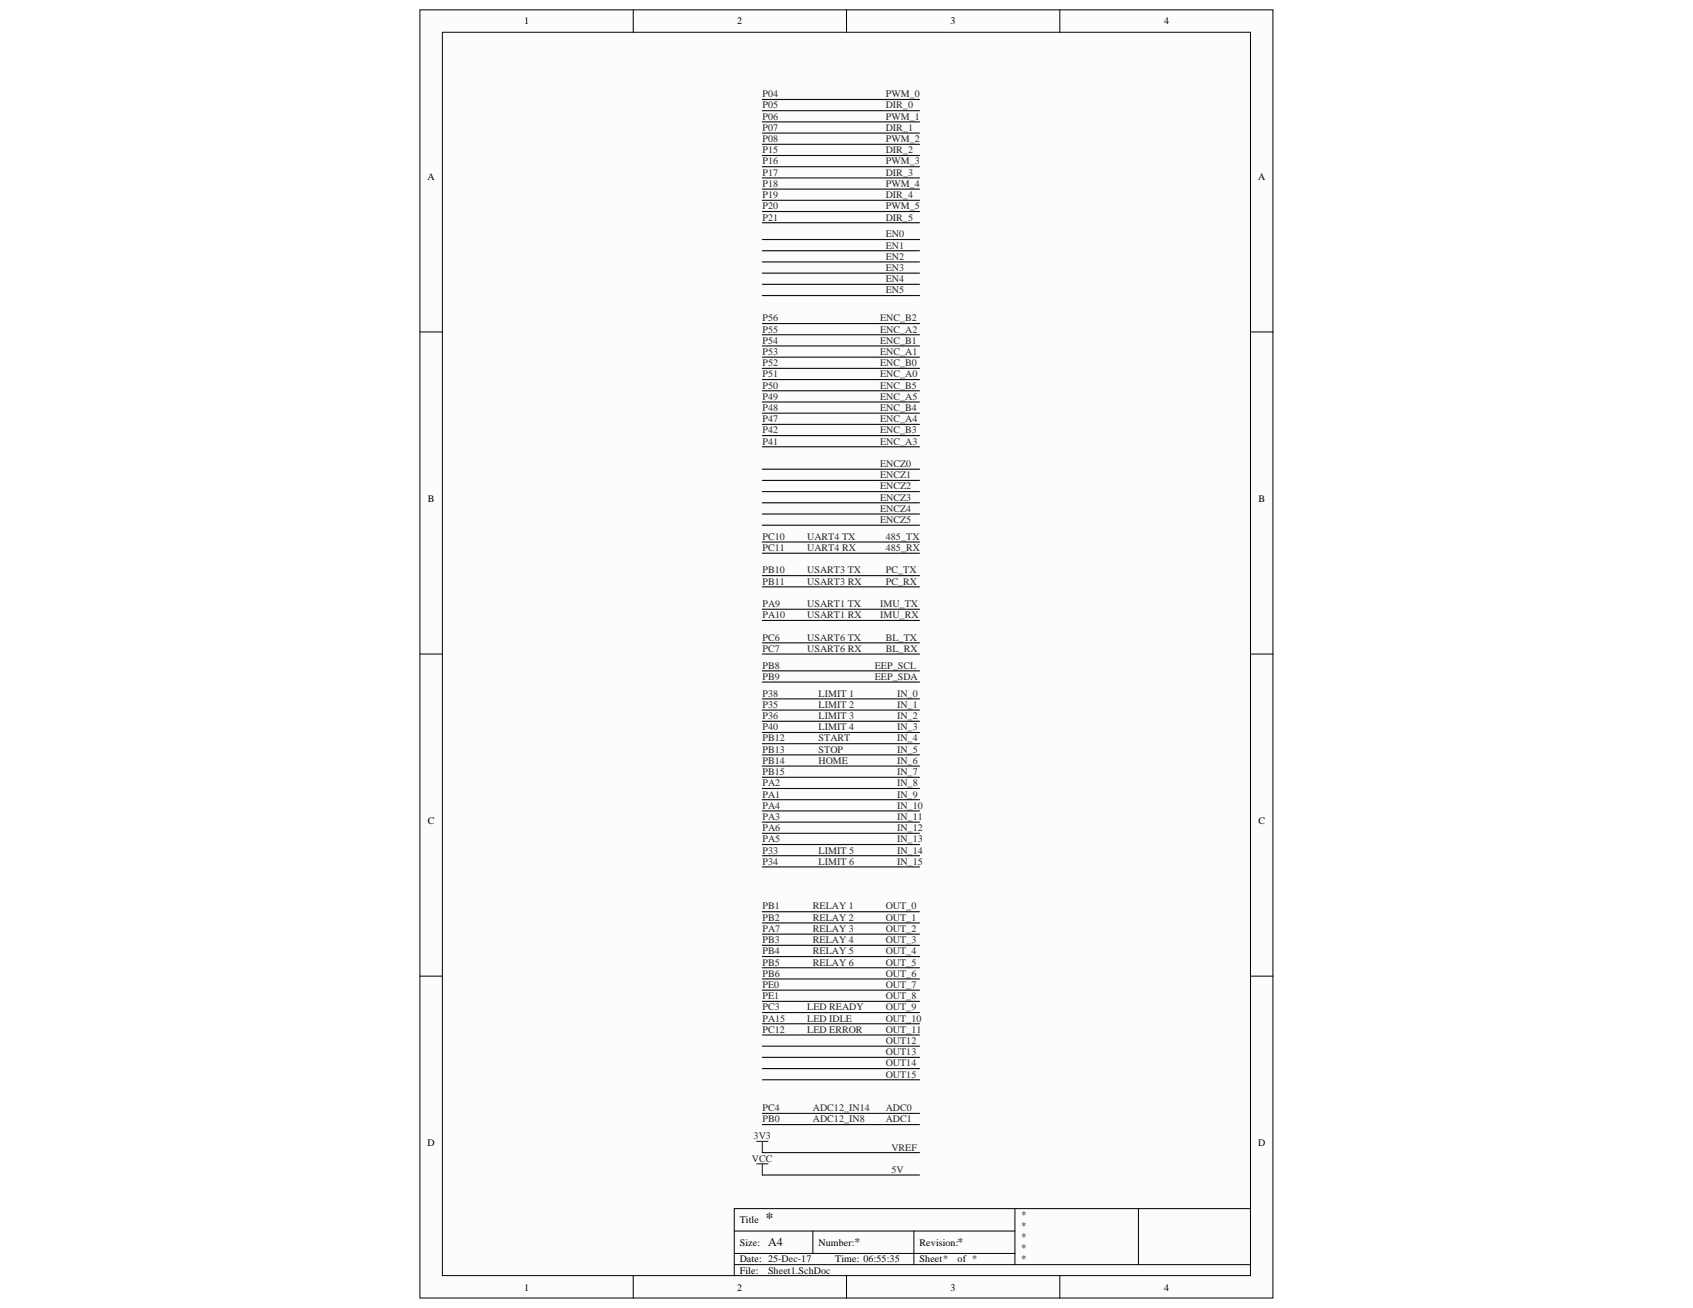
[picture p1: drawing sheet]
<svg xmlns="http://www.w3.org/2000/svg" width="279mm" height="216mm" viewBox="0 0 279 216" stroke-linecap="round" stroke-linejoin="round" font-family="sans-serif">
<defs><g id="words">
<text font-size="2.5" fill="#262626" x="126.4" y="201.9">*</text>
<g font-size="2" fill="#0e0e0e">
<text x="126.7" y="205.7">A4</text>
<text x="141" y="205.7">*</text>
<text x="158" y="205.7">*</text>
</g>
<g font-size="1.7">
<text x="86.5" y="4">1</text>
<text x="121.7" y="4">2</text>
<text x="156.9" y="4">3</text>
<text x="192.1" y="4">4</text>
<text x="70.5" y="29.7">A</text>
<text x="207.6" y="29.7">A</text>
<text x="70.6" y="82.8">B</text>
<text x="207.7" y="82.8">B</text>
<text x="70.6" y="136">C</text>
<text x="207.7" y="136">C</text>
<text x="70.5" y="189.2">D</text>
<text x="207.6" y="189.2">D</text>
<text x="122.1" y="201.9">Title</text>
<text x="122.1" y="205.6">Size:</text>
<text x="122.1" y="208.4">Date: 25-Dec-17</text>
<text x="135.1" y="205.6">Number:</text>
<text x="137.8" y="208.4">Time: 06:55:35</text>
<text x="151.8" y="205.6">Revision:</text>
<text x="151.8" y="208.4">Sheet*</text>
<text x="158" y="208.4">of *</text>
<text x="86.5" y="213">1</text>
<text x="121.7" y="213">2</text>
<text x="122.1" y="210.2">File:</text>
<text x="156.9" y="213">3</text>
<text x="192.1" y="213">4</text>
</g>
<g font-size="1.7" fill="#262626">
<text x="125.8" y="16">P04</text>
<text x="125.8" y="17.9">P05</text>
<text x="146.2" y="16">PWM_0</text>
<text x="146.2" y="17.9">DIR_0</text>
<text x="125.8" y="19.8">P06</text>
<text x="125.8" y="21.6">P07</text>
<text x="125.8" y="23.5">P08</text>
<text x="146.2" y="19.8">PWM_1</text>
<text x="146.2" y="21.6">DIR_1</text>
<text x="146.2" y="23.5">PWM_2</text>
<text x="125.8" y="25.3">P15</text>
<text x="125.8" y="27.1">P16</text>
<text x="125.8" y="29">P17</text>
<text x="146.2" y="25.3">DIR_2</text>
<text x="146.2" y="27.1">PWM_3</text>
<text x="146.2" y="29">DIR_3</text>
<text x="125.8" y="34.5">P20</text>
<text x="125.8" y="32.7">P19</text>
<text x="125.8" y="30.9">P18</text>
<text x="146.2" y="30.9">PWM_4</text>
<text x="146.2" y="32.7">DIR_4</text>
<text x="146.2" y="34.5">PWM_5</text>
<text x="125.8" y="36.4">P21</text>
<text x="146.2" y="36.4">DIR_5</text>
<text x="146.2" y="39.2">EN0</text>
<text x="146.2" y="41">EN1</text>
<text x="146.2" y="42.9">EN2</text>
<text x="146.2" y="44.7">EN3</text>
<text x="146.2" y="46.6">EN4</text>
<text x="125.8" y="53">P56</text>
<text x="145.2" y="53">ENC_B2</text>
<text x="146.2" y="48.4">EN5</text>
<text x="125.8" y="58.6">P53</text>
<text x="125.8" y="56.7">P54</text>
<text x="125.8" y="54.9">P55</text>
<text x="145.2" y="58.6">ENC_A1</text>
<text x="145.2" y="56.7">ENC_B1</text>
<text x="145.2" y="54.9">ENC_A2</text>
<text x="125.8" y="66">P49</text>
<text x="125.8" y="64.1">P50</text>
<text x="125.8" y="62.3">P51</text>
<text x="125.8" y="60.5">P52</text>
<text x="145.2" y="62.3">ENC_A0</text>
<text x="145.2" y="60.5">ENC_B0</text>
<text x="145.2" y="66">ENC_A5</text>
<text x="145.2" y="64.1">ENC_B5</text>
<text x="125.8" y="67.9">P48</text>
<text x="125.8" y="69.7">P47</text>
<text x="125.8" y="71.5">P42</text>
<text x="145.2" y="71.5">ENC_B3</text>
<text x="145.2" y="69.7">ENC_A4</text>
<text x="145.2" y="67.9">ENC_B4</text>
<text x="125.8" y="73.4">P41</text>
<text x="145.2" y="73.4">ENC_A3</text>
<text x="145.2" y="77.1">ENCZ0</text>
<text x="145.2" y="79">ENCZ1</text>
<text x="145.2" y="80.8">ENCZ2</text>
<text x="145.2" y="82.6">ENCZ3</text>
<text x="125.8" y="89.1">PC10</text>
<text x="133.2" y="89.1">UART4 TX</text>
<text x="145.2" y="84.5">ENCZ4</text>
<text x="145.2" y="86.3">ENCZ5</text>
<text x="146.2" y="89.1">485_TX</text>
<text x="125.8" y="94.7">PB10</text>
<text x="125.8" y="91">PC11</text>
<text x="133.2" y="91">UART4 RX</text>
<text x="133.2" y="94.7">USART3 TX</text>
<text x="146.2" y="91">485_RX</text>
<text x="146.2" y="94.7">PC_TX</text>
<text x="125.8" y="96.5">PB11</text>
<text x="125.8" y="100.2">PA9</text>
<text x="133.2" y="100.2">USART1 TX</text>
<text x="133.2" y="96.5">USART3 RX</text>
<text x="145.2" y="100.2">IMU_TX</text>
<text x="146.2" y="96.5">PC_RX</text>
<text x="125.8" y="102.1">PA10</text>
<text x="125.8" y="105.7">PC6</text>
<text x="125.8" y="107.6">PC7</text>
<text x="133.2" y="102.1">USART1 RX</text>
<text x="133.2" y="105.7">USART6 TX</text>
<text x="133.2" y="107.6">USART6 RX</text>
<text x="145.2" y="102.1">IMU_RX</text>
<text x="146.2" y="105.7">BL_TX</text>
<text x="146.2" y="107.6">BL_RX</text>
<text x="125.8" y="110.4">PB8</text>
<text x="125.8" y="112.2">PB9</text>
<text x="144.4" y="110.4">EEP_SCL</text>
<text x="144.4" y="112.2">EEP_SDA</text>
<text x="125.8" y="115">P38</text>
<text x="125.8" y="116.8">P35</text>
<text x="125.8" y="118.7">P36</text>
<text x="135.1" y="115">LIMIT 1</text>
<text x="135.1" y="116.8">LIMIT 2</text>
<text x="135.1" y="118.7">LIMIT 3</text>
<text x="148" y="115">IN_0</text>
<text x="148" y="116.8">IN_1</text>
<text x="148" y="118.7">IN_2</text>
<text x="125.8" y="120.5">P40</text>
<text x="125.8" y="122.4">PB12</text>
<text x="125.8" y="124.2">PB13</text>
<text x="135.1" y="120.5">LIMIT 4</text>
<text x="135.1" y="122.4">START</text>
<text x="135.1" y="124.2">STOP</text>
<text x="148" y="120.5">IN_3</text>
<text x="148" y="122.4">IN_4</text>
<text x="148" y="124.2">IN_5</text>
<text x="125.8" y="131.7">PA1</text>
<text x="125.8" y="129.8">PA2</text>
<text x="125.8" y="126.1">PB14</text>
<text x="125.8" y="127.9">PB15</text>
<text x="135.1" y="126.1">HOME</text>
<text x="148" y="126.1">IN_6</text>
<text x="148" y="127.9">IN_7</text>
<text x="148" y="131.7">IN_9</text>
<text x="148" y="129.8">IN_8</text>
<text x="125.8" y="135.3">PA3</text>
<text x="125.8" y="133.5">PA4</text>
<text x="125.8" y="137.2">PA6</text>
<text x="148" y="133.5">IN_10</text>
<text x="148" y="135.3">IN_11</text>
<text x="148" y="137.2">IN_12</text>
<text x="125.8" y="140.9">P33</text>
<text x="125.8" y="142.7">P34</text>
<text x="125.8" y="139">PA5</text>
<text x="135.1" y="140.9">LIMIT 5</text>
<text x="135.1" y="142.7">LIMIT 6</text>
<text x="148" y="139">IN_13</text>
<text x="148" y="140.9">IN_14</text>
<text x="148" y="142.7">IN_15</text>
<text x="125.8" y="150.1">PB1</text>
<text x="125.8" y="152">PB2</text>
<text x="125.8" y="153.8">PA7</text>
<text x="125.8" y="155.7">PB3</text>
<text x="134.2" y="150.1">RELAY 1</text>
<text x="134.2" y="152">RELAY 2</text>
<text x="134.2" y="153.8">RELAY 3</text>
<text x="134.2" y="155.7">RELAY 4</text>
<text x="146.2" y="150.1">OUT_0</text>
<text x="146.2" y="152">OUT_1</text>
<text x="146.2" y="153.8">OUT_2</text>
<text x="146.2" y="155.7">OUT_3</text>
<text x="125.8" y="157.5">PB4</text>
<text x="125.8" y="159.4">PB5</text>
<text x="125.8" y="161.2">PB6</text>
<text x="134.2" y="157.5">RELAY 5</text>
<text x="134.2" y="159.4">RELAY 6</text>
<text x="146.2" y="157.5">OUT_4</text>
<text x="146.2" y="159.4">OUT_5</text>
<text x="146.2" y="161.2">OUT_6</text>
<text x="125.8" y="163.1">PE0</text>
<text x="125.8" y="164.9">PE1</text>
<text x="125.8" y="166.8">PC3</text>
<text x="133.2" y="166.8">LED READY</text>
<text x="146.2" y="163.1">OUT_7</text>
<text x="146.2" y="164.9">OUT_8</text>
<text x="146.2" y="166.8">OUT_9</text>
<text x="125.8" y="168.6">PA15</text>
<text x="125.8" y="170.5">PC12</text>
<text x="133.2" y="170.5">LED ERROR</text>
<text x="133.2" y="168.6">LED IDLE</text>
<text x="146.2" y="168.6">OUT_10</text>
<text x="146.2" y="170.5">OUT_11</text>
<text x="146.2" y="172.3">OUT12</text>
<text x="146.2" y="174.2">OUT13</text>
<text x="146.2" y="176">OUT14</text>
<text x="146.2" y="177.9">OUT15</text>
<text x="125.8" y="183.4">PC4</text>
<text x="125.8" y="185.3">PB0</text>
<text x="134.2" y="183.4">ADC12_IN14</text>
<text x="134.2" y="185.3">ADC12_IN8</text>
<text x="146.2" y="183.4">ADC0</text>
<text x="146.2" y="185.3">ADC1</text>
<text x="124.1" y="191.7">VCC</text>
<text x="124.4" y="188">3V3</text>
<text x="147.1" y="189.9">VREF</text>
<text x="147.1" y="193.6">5V</text>
</g>
<g font-size="1.7" fill="#0e0e0e">
<text x="168.4" y="201">*</text>
<text x="168.4" y="202.8">*</text>
<text x="168.4" y="204.7">*</text>
<text x="168.4" y="206.5">*</text>
<text x="168.4" y="208.4">*</text>
<text x="126.7" y="210.2">Sheet1.SchDoc</text>
</g>
</g></defs>
<g fill="#fcfcfc" stroke="#000" stroke-width=".17">
<path d="M69.3 1.6h140.8v212.7h-140.8z"/>
<path d="M73 5.3h133.4v205.3h-133.4z"/>
</g>
<g fill="none" stroke="#000" stroke-width=".17">
<path d="M104.5 1.6v3.7M139.7 1.6v3.7M174.9 1.6v3.7M69.3 54.8h3.7M206.4 54.8h3.7M69.3 108h3.7M206.4 108h3.7M69.3 161.1h3.7M206.4 161.1h3.7M167.5 199.5v9.2M187.9 199.5h-66.7v11.1M206.4 199.5h-18.5v9.2"/>
<path d="M104.5 210.6v3.7M121.2 203.2h46.3M121.2 208.7h85.2M121.2 206.9h46.3M134.1 203.2v3.7M139.7 210.6v3.7M150.8 203.2v5.5M174.9 210.6v3.7"/>
</g>
<path d="M124.9 188.4h1.8M124.9 192.1h1.8M125.8 188.4v1.9M125.8 192.1v1.8" fill="none" stroke="#262626" stroke-width=".19"/>
<g fill="none" stroke="#0e0e0e" stroke-width=".19">
<path d="M125.8 16.4h25.9M125.8 18.3h25.9M125.8 20.1h25.9M125.8 22h25.9M125.8 23.8h25.9M125.8 25.7h25.9M125.8 27.5h25.9M125.8 29.4h25.9M125.8 31.2h25.9M125.8 33.1h25.9M125.8 34.9h25.9M125.8 36.8h25.9"/>
<path d="M125.8 39.5h25.9M125.8 53.4h25.9M125.8 55.3h25.9M125.8 57.1h25.9M125.8 59h25.9M125.8 41.4h25.9M125.8 43.2h25.9M125.8 45.1h25.9M125.8 46.9h25.9M125.8 48.8h25.9M125.8 60.8h25.9M125.8 62.7h25.9"/>
<path d="M125.8 64.5h25.9M125.8 66.4h25.9M125.8 68.2h25.9M125.8 70h25.9M125.8 71.9h25.9M125.8 73.7h25.9M125.8 77.4h25.9M125.8 79.3h25.9M125.8 89.5h25.9M125.8 91.3h25.9M125.8 95h25.9M125.8 96.9h25.9"/>
<path d="M125.8 81.1h25.9M125.8 83h25.9M125.8 84.8h25.9M125.8 86.7h25.9M125.8 110.7h25.9M125.8 112.6h25.9M125.8 115.4h25.9M125.8 117.2h25.9M125.8 119.1h25.9M125.8 100.6h25.9M125.8 102.4h25.9M125.8 106.1h25.9"/>
<path d="M125.8 108h25.9M125.8 120.9h25.9M125.8 122.8h25.9M125.8 124.6h25.9M125.8 126.5h25.9M125.8 128.3h25.9M125.8 130.2h25.9M125.8 132h25.9M125.8 133.8h25.9M125.8 135.7h25.9M125.8 137.5h25.9M125.8 139.4h25.9"/>
<path d="M125.8 150.5h25.9M125.8 152.3h25.9M125.8 154.2h25.9M125.8 156h25.9M125.8 157.9h25.9M125.8 159.7h25.9M125.8 141.2h25.9M125.8 143.1h25.9M125.8 161.6h25.9M125.8 163.4h25.9M125.8 165.3h25.9M125.8 167.1h25.9"/>
<path d="M125.8 169h25.9M125.8 170.8h25.9M125.8 172.7h25.9M125.8 174.5h25.9M125.8 176.4h25.9M125.8 178.2h25.9M125.8 183.8h25.9M125.8 185.6h25.9M125.8 190.3h25.9M125.8 193.9h25.9"/>
</g>
<use href="#words"/>
</svg>
